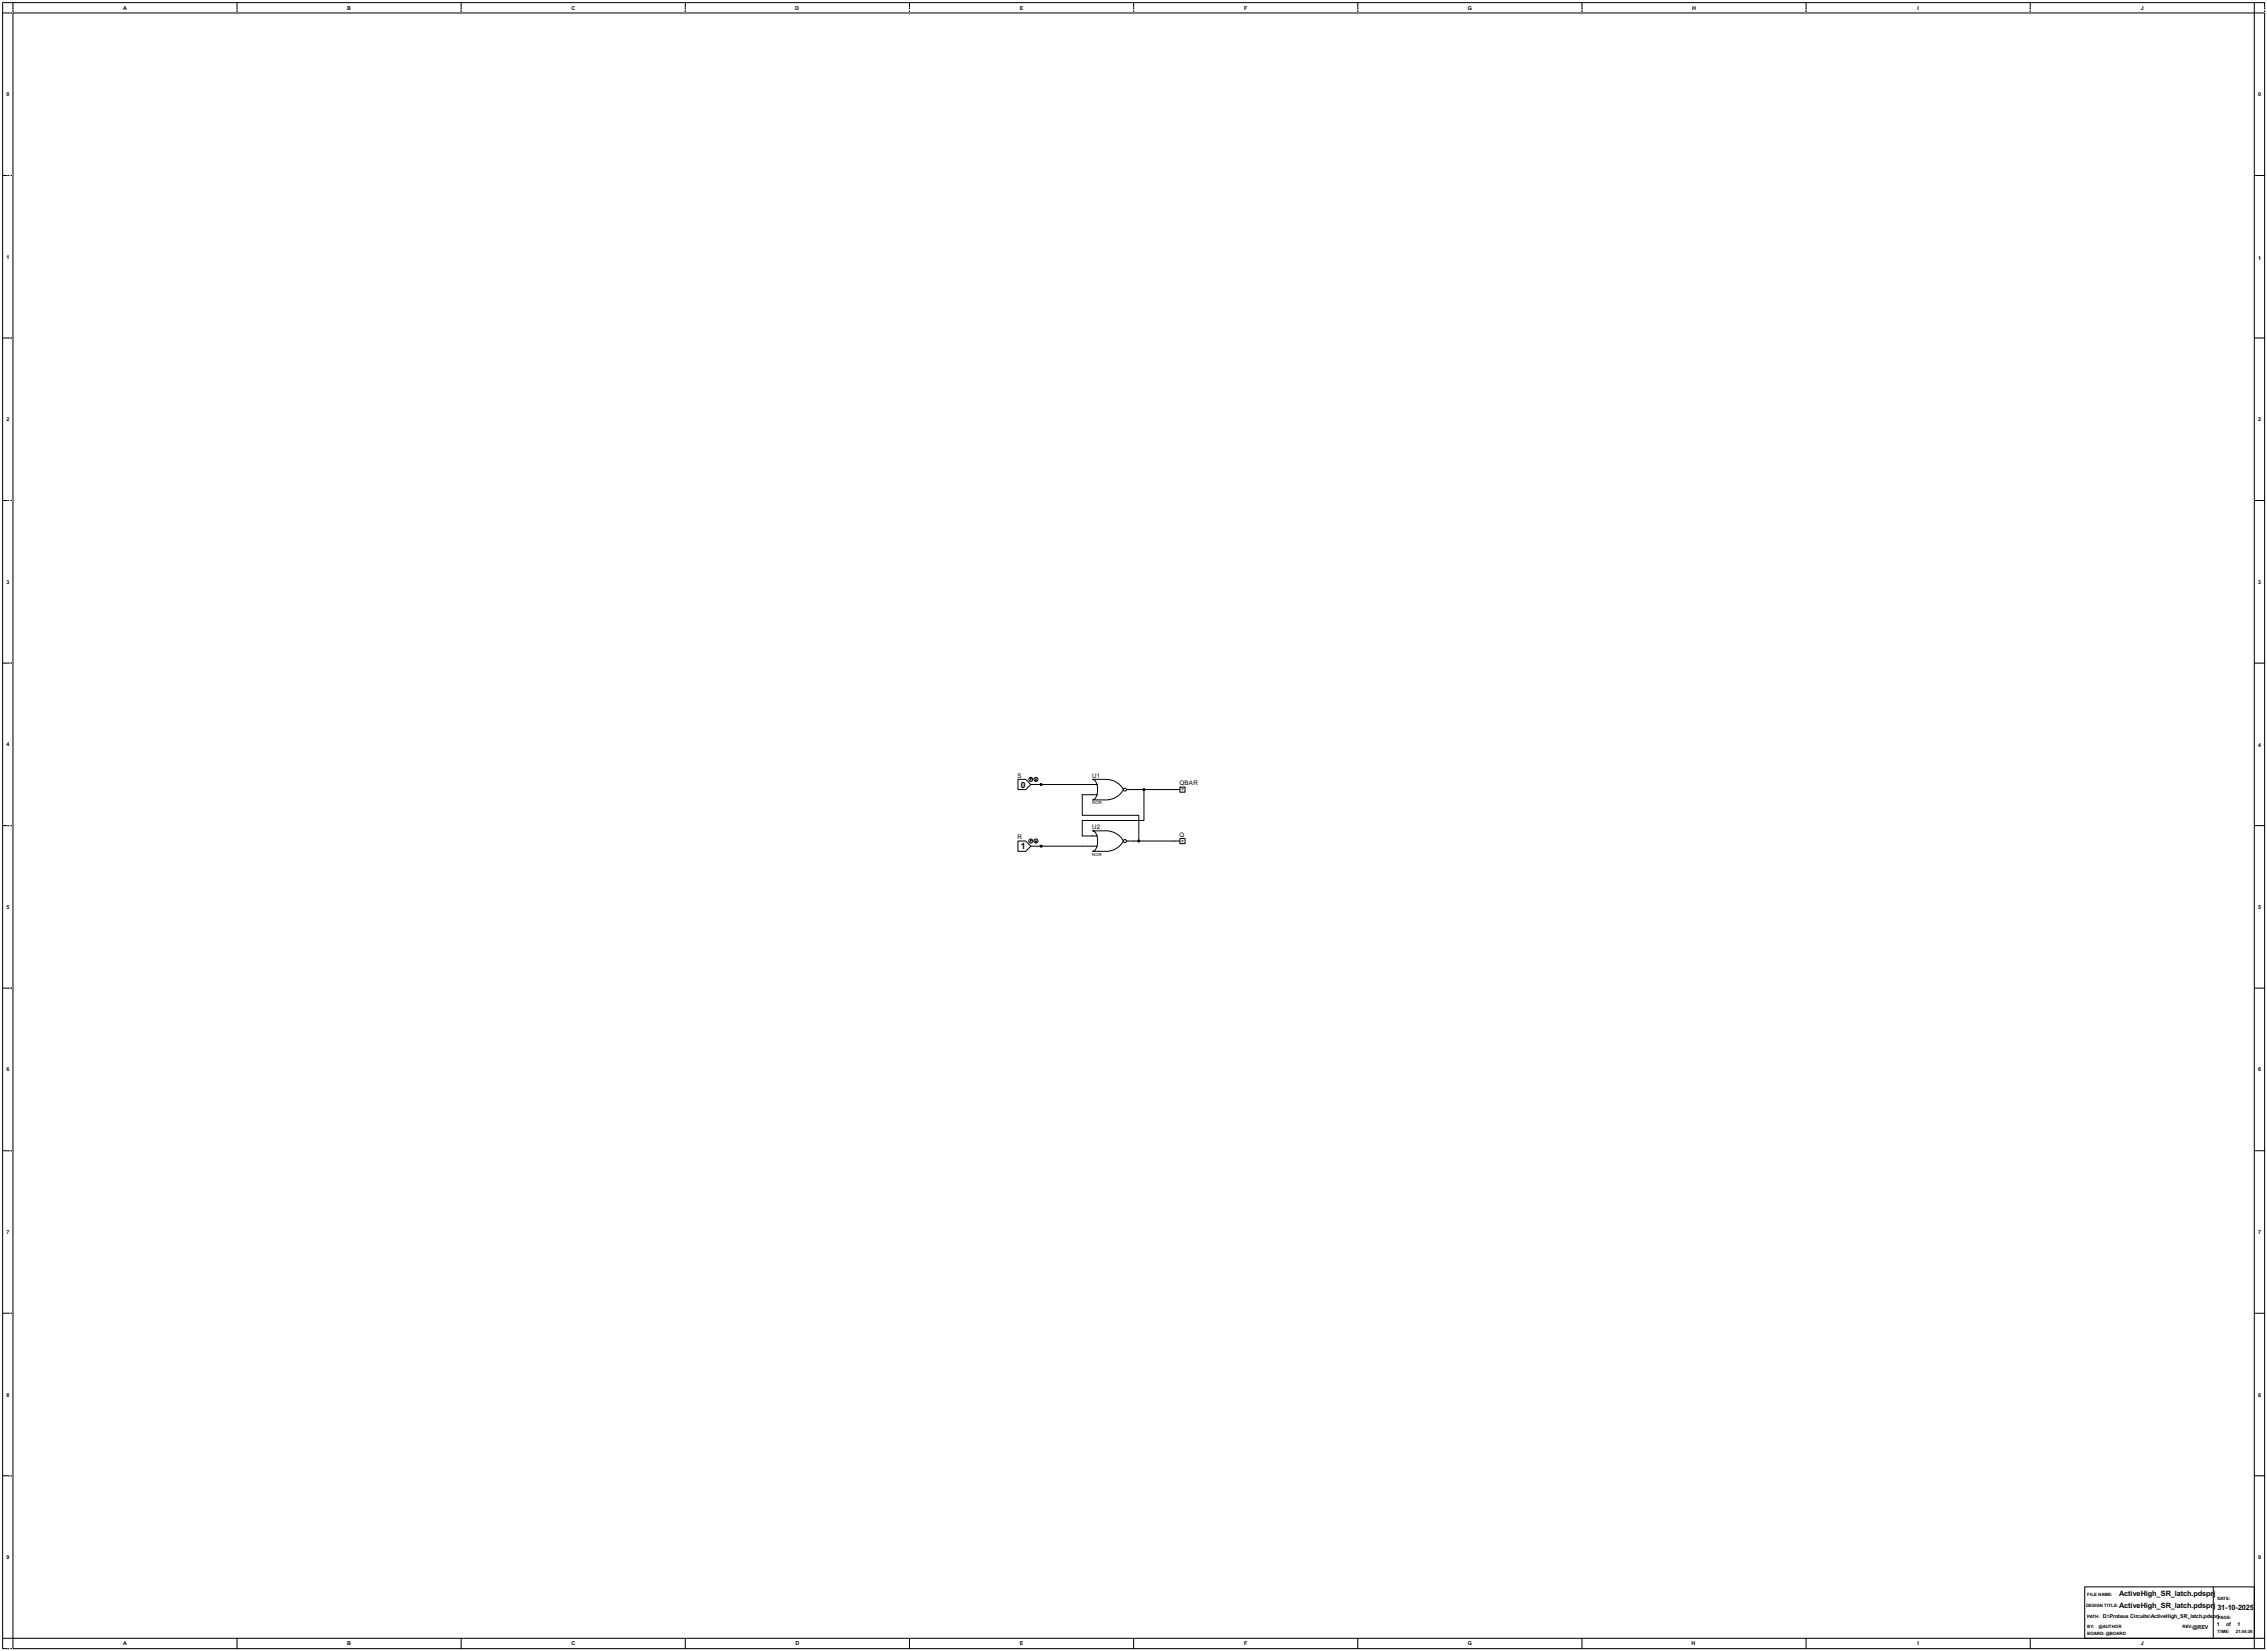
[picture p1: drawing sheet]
<svg xmlns="http://www.w3.org/2000/svg" width="1120mm" height="815mm" viewBox="0 0 1120 815" stroke-linecap="round" stroke-linejoin="round" font-family="sans-serif">
<defs><g id="words">
<g font-size="4.8">
<text x="504" y="389">0</text>
<text x="504" y="419">1</text>
</g>
<g font-size="4.1">
<text x="1047" y="788">ActiveHigh_SR_latch.pdspr</text>
<text x="1094" y="788">j</text>
<text x="1047" y="794">ActiveHigh_SR_latch.pdspr</text>
<text x="1094" y="794">j 31-10-2025</text>
</g>
<g font-size="3.5">
<text x="503" y="384">S</text>
<text x="540" y="384">U1</text>
<text x="583" y="388">QBAR</text>
<text x="540" y="409">U2</text>
<text x="583" y="413">Q</text>
<text x="503" y="415">R</text>
</g>
<g font-size="3">
<text x="61" y="5">A</text>
<text x="172" y="5">B</text>
<text x="282" y="5">C</text>
<text x="393" y="5">D</text>
<text x="504" y="5">E</text>
<text x="615" y="5">F</text>
<text x="725" y="5">G</text>
<text x="836" y="5">H</text>
<text x="947" y="5">I</text>
<text x="1058" y="5">J</text>
<text x="3" y="48">0</text>
<text x="1116" y="48">0</text>
<text x="3" y="128">1</text>
<text x="1116" y="128">1</text>
<text x="3" y="208">2</text>
<text x="1116" y="208">2</text>
<text x="3" y="288">3</text>
<text x="1116" y="289">3</text>
<text x="3" y="369">4</text>
<text x="1116" y="369">4</text>
<text x="3" y="449">5</text>
<text x="1116" y="449">5</text>
<text x="3" y="529">6</text>
<text x="1116" y="529">6</text>
<text x="3" y="610">7</text>
<text x="1116" y="609">7</text>
<text x="3" y="690">8</text>
<text x="1116" y="690">8</text>
<text x="3" y="770">9</text>
<text x="1116" y="770">9</text>
<text x="1039" y="799">D:\Proteus Circuits\ActiveHigh_SR_latch.pdsprj</text>
<text x="1095" y="803">1</text>
<text x="1100" y="803">of</text>
<text x="1106" y="803">1</text>
<text x="1083" y="804">@REV</text>
<text x="61" y="813">A</text>
<text x="172" y="813">B</text>
<text x="282" y="813">C</text>
<text x="393" y="813">D</text>
<text x="504" y="813">E</text>
<text x="615" y="813">F</text>
<text x="725" y="813">G</text>
<text x="836" y="813">H</text>
<text x="947" y="813">I</text>
<text x="1058" y="813">J</text>
</g>
<g font-size="2.5">
<text x="584" y="391">?</text>
<text x="584" y="416">?</text>
<text x="1031" y="788">FILE NAME:</text>
<text x="1096" y="790">DATE:</text>
<text x="1031" y="794">DESIGN TITLE:</text>
<text x="1031" y="799">PATH:</text>
<text x="1031" y="804">BY:</text>
<text x="1037" y="804">@AUTHOR</text>
<text x="1096" y="800">PAGE:</text>
<text x="1031" y="807">BOARD: @BOARD</text>
<text x="1078" y="804">REV:</text>
<text x="1096" y="807">TIME:</text>
<text x="1105" y="807">21:54:36</text>
</g>
<g font-size="2.4">
<text x="540" y="397">NOR</text>
<text x="540" y="423">NOR</text>
</g>
</g></defs>
<g fill="none" stroke="#000" stroke-width=".5">
<path d="M1 1h1118v813h-1118zM6 6h1108v803h-1108zM6 1v5h-5M117 1v5M228 1v5M339 1v5M449 1v5M560 1v5M671 1v5M782 1v5M892 1v5M1003 1v5"/>
<path d="M1114 1v5h5M1 87h5M1114 87h5M1 167h5M1114 167h5M1 247h5M1114 247h5M1 327h5M1114 327h5M1 408h5M1114 408h5M1 488h5"/>
<path d="M1114 488h5M1 568h5M1114 568h5M1 649h5M1114 649h5M1 729h5M1114 729h5M1 809h5v5M117 809v5M228 809v5M339 809v5M449 809v5"/>
<path d="M560 809v5M671 809v5M782 809v5M892 809v5M1003 809v5M1119 809h-5v5"/>
</g>
<g fill="none" stroke="#fff" stroke-width=".49">
<path d="M4 6h2M6 4v2M117 4v2M228 4v2M339 4v2M449 4v2M560 4v2M671 4v2M782 4v2M892 4v2M1003 4v2M1119 4v2"/>
<path d="M4 87h2M4 167h2M4 247h2M4 327h2M4 408h2M4 488h2M4 568h2M4 649h2M4 729h2M4 814h2"/>
</g>
<g fill="none" stroke="#000" stroke-width=".49" stroke-dasharray=".5 1">
<path d="M4 6h2M6 4v2M117 4v2M228 4v2M339 4v2M449 4v2M560 4v2M671 4v2M782 4v2M892 4v2M1003 4v2M1119 4v2"/>
<path d="M4 87h2M4 167h2M4 247h2M4 327h2M4 408h2M4 488h2M4 568h2M4 649h2M4 729h2M4 814h2"/>
</g>
<g fill="none" stroke="#000" stroke-width=".49">
<path d="M503 385h4l2 2-2 3h-4zM509 387h33M509 384v1M509 384l1 1M512 385h.1M512 384v1M540 385h6a9 9 0 0 1 9 5 9 9 0 0 1-9 5h-6a7 7 0 0 0 1-9zM542 392h-7v11h28v12M557 390h26M565 390v15h-30v8h7M583 389h3v2h-3zM503 415h4l2 3-2 2h-4z"/>
<path d="M509 418h33M509 415v1M509 415h.1M509 415h1M512 416h.1M512 415v1M540 410h6a9 9 0 0 1 9 5 9 9 0 0 1-9 5h-6a7 7 0 0 0 1-9zM557 415h26M583 414h3v3h-3zM1030 784h84v25h-84zM1094 784v25"/>
<circle cx="509" cy="385" r="1"/>
<circle cx="512" cy="385" r="1"/>
<circle cx="556" cy="390" r=".8"/>
<circle cx="509" cy="415" r="1"/>
<circle cx="512" cy="415" r="1"/>
<circle cx="556" cy="415" r=".8"/>
</g>
<g fill="#000">
<circle cx="514" cy="387" r=".2"/>
<circle cx="514" cy="418" r=".2"/>
</g>
<g fill="#000" stroke="#000" stroke-width=".49">
<circle cx="514" cy="387" r=".5"/>
<circle cx="565" cy="390" r=".5"/>
<circle cx="514" cy="418" r=".5"/>
<circle cx="563" cy="415" r=".5"/>
</g>
<use href="#words"/>
</svg>
